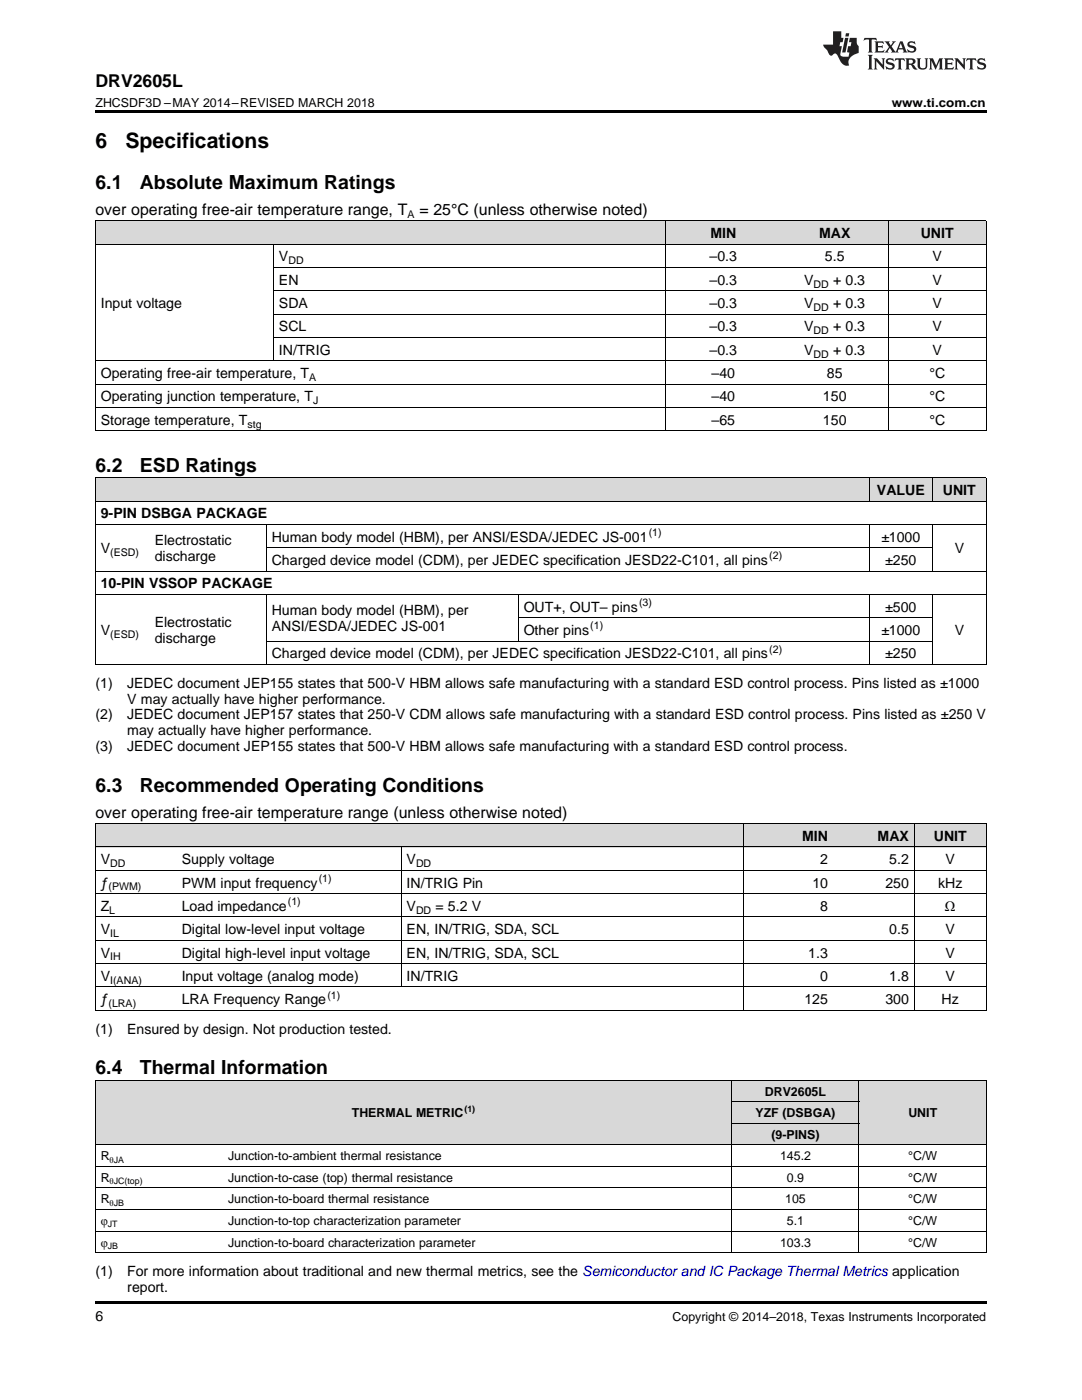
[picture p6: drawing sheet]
<svg xmlns="http://www.w3.org/2000/svg" width="216mm" height="279mm" viewBox="0 0 216 279" stroke-linecap="round" stroke-linejoin="round" font-family="sans-serif">
<defs><g id="words">
<g font-size="4.2">
<text x="19" y="29.6">6</text>
<text x="25" y="29.6">Specifications</text>
</g>
<g font-size="3.9">
<text x="19" y="37.7">6.1</text>
<text x="27.9" y="37.7">Absolute Maximum Ratings</text>
<text x="19" y="94.1">6.2</text>
<text x="27.9" y="94.1">ESD Ratings</text>
<text x="19" y="158">6.3</text>
<text x="27.9" y="158">Recommended Operating Conditions</text>
<text x="19" y="214.3">6.4</text>
<text x="27.9" y="214.3">Thermal Information</text>
</g>
<text font-size="3.5" x="19" y="17.3">DRV2605L</text>
<g font-size="3.2">
<text x="19" y="42.9">over operating free-air temperature range, T</text>
<text x="83.7" y="42.9">= 25°C (unless otherwise noted)</text>
<text x="19" y="163.2">over operating free-air temperature range (unless otherwise noted)</text>
</g>
<g font-size="2.8">
<text x="141.8" y="47.5">MIN</text>
<text x="163.4" y="47.5">MAX</text>
<text x="183.7" y="47.5">UNIT</text>
<text x="55.7" y="52.2">V</text>
<text x="141.6" y="52.2">–0.3</text>
<text x="164.6" y="52.2">5.5</text>
<text x="186.1" y="52.2">V</text>
<text x="55.7" y="56.8">EN</text>
<text x="141.6" y="56.8">–0.3</text>
<text x="160.5" y="56.8">V</text>
<text x="166.2" y="56.8">+ 0.3</text>
<text x="186.1" y="56.8">V</text>
<text x="20.1" y="61.5">Input voltage</text>
<text x="55.7" y="61.5">SDA</text>
<text x="141.6" y="61.5">–0.3</text>
<text x="160.5" y="61.5">V</text>
<text x="166.2" y="61.5">+ 0.3</text>
<text x="186.1" y="61.5">V</text>
<text x="55.7" y="66.1">SCL</text>
<text x="55.7" y="70.8">IN/TRIG</text>
<text x="141.6" y="66.1">–0.3</text>
<text x="141.6" y="70.8">–0.3</text>
<text x="160.5" y="66.1">V</text>
<text x="160.5" y="70.8">V</text>
<text x="166.2" y="66.1">+ 0.3</text>
<text x="166.2" y="70.8">+ 0.3</text>
<text x="186.1" y="66.1">V</text>
<text x="186.1" y="70.8">V</text>
<text x="20.1" y="75.5">Operating free-air temperature, T</text>
<text x="142" y="75.5">–40</text>
<text x="165" y="75.5">85</text>
<text x="185.5" y="75.5">°C</text>
<text x="20.1" y="80.1">Operating junction temperature, T</text>
<text x="142" y="80.1">–40</text>
<text x="164.2" y="80.1">150</text>
<text x="185.5" y="80.1">°C</text>
<text x="20.1" y="84.8">Storage temperature, T</text>
<text x="142" y="84.8">–65</text>
<text x="164.2" y="84.8">150</text>
<text x="185.5" y="84.8">°C</text>
<text x="175" y="98.8">VALUE</text>
<text x="188.1" y="98.8">UNIT</text>
<text x="20.1" y="103.4">9-PIN DSBGA PACKAGE</text>
<text x="20.1" y="110.4">V</text>
<text x="30.9" y="108.8">Electrostatic</text>
<text x="30.9" y="112">discharge</text>
<text x="54.2" y="108.1">Human body model (HBM), per ANSI/ESDA/JEDEC JS-001</text>
<text x="54.2" y="112.7">Charged device model (CDM), per JEDEC specification JESD22-C101, all pins</text>
<text x="175.9" y="108.1">±1000</text>
<text x="176.6" y="112.7">±250</text>
<text x="190.5" y="110.4">V</text>
<text x="20.1" y="117.4">10-PIN VSSOP PACKAGE</text>
<text x="30.9" y="125.1">Electrostatic</text>
<text x="54.2" y="122.8">Human body model (HBM), per</text>
<text x="54.2" y="126">ANSI/ESDA/JEDEC JS-001</text>
<text x="104.5" y="122.1">OUT+, OUT– pins</text>
<text x="176.6" y="122.1">±500</text>
<text x="20.1" y="126.7">V</text>
<text x="30.9" y="128.3">discharge</text>
<text x="54.2" y="131.4">Charged device model (CDM), per JEDEC specification JESD22-C101, all pins</text>
<text x="104.5" y="126.7">Other pins</text>
<text x="175.9" y="126.7">±1000</text>
<text x="176.6" y="131.4">±250</text>
<text x="190.5" y="126.7">V</text>
<text x="19" y="137.2">(1)</text>
<text x="25.4" y="137.2">JEDEC document JEP155 states that 500-V HBM allows safe manufacturing with a standard ESD control process. Pins listed as ±1000</text>
<text x="19" y="143.6">(2)</text>
<text x="25.4" y="143.6">JEDEC document JEP157 states that 250-V CDM allows safe manufacturing with a standard ESD control process. Pins listed as ±250 V</text>
<text x="25.4" y="140.4">V may actually have higher performance.</text>
<text x="19" y="149.9">(3)</text>
<text x="25.4" y="149.9">JEDEC document JEP155 states that 500-V HBM allows safe manufacturing with a standard ESD control process.</text>
<text x="25.4" y="146.8">may actually have higher performance.</text>
<text x="160.1" y="167.8">MIN</text>
<text x="175.1" y="167.8">MAX</text>
<text x="186.3" y="167.8">UNIT</text>
<text x="20.1" y="172.5">V</text>
<text x="36.3" y="172.5">Supply voltage</text>
<text x="81.1" y="172.5">V</text>
<text x="163.7" y="172.5">2</text>
<text x="177.4" y="172.5">5.2</text>
<text x="188.7" y="172.5">V</text>
<text x="20.1" y="177.1">ƒ</text>
<text x="36.3" y="177.1">PWM input frequency</text>
<text x="81.1" y="177.1">IN/TRIG Pin</text>
<text x="162.1" y="177.1">10</text>
<text x="176.7" y="177.1">250</text>
<text x="187.2" y="177.1">kHz</text>
<text x="20.1" y="181.8">Z</text>
<text x="36.3" y="181.8">Load impedance</text>
<text x="81.1" y="181.8">V</text>
<text x="86.9" y="181.8">= 5.2 V</text>
<text x="163.7" y="181.8">8</text>
<text x="188.6" y="181.8">Ω</text>
<text x="20.1" y="186.4">V</text>
<text x="20.1" y="191.1">V</text>
<text x="36.3" y="186.4">Digital low-level input voltage</text>
<text x="36.3" y="191.1">Digital high-level input voltage</text>
<text x="81.1" y="186.4">EN, IN/TRIG, SDA, SCL</text>
<text x="81.1" y="191.1">EN, IN/TRIG, SDA, SCL</text>
<text x="161.3" y="191.1">1.3</text>
<text x="177.4" y="186.4">0.5</text>
<text x="188.7" y="186.4">V</text>
<text x="188.7" y="191.1">V</text>
<text x="20.1" y="195.8">V</text>
<text x="36.3" y="195.8">Input voltage (analog mode)</text>
<text x="81.1" y="195.8">IN/TRIG</text>
<text x="163.7" y="195.8">0</text>
<text x="177.4" y="195.8">1.8</text>
<text x="188.7" y="195.8">V</text>
<text x="20.1" y="200.4">ƒ</text>
<text x="36.3" y="200.4">LRA Frequency Range</text>
<text x="160.5" y="200.4">125</text>
<text x="176.7" y="200.4">300</text>
<text x="187.9" y="200.4">Hz</text>
<text x="19" y="206.3">(1)</text>
<text x="25.4" y="206.3">Ensured by design. Not production tested.</text>
<text x="19" y="254.6">(1)</text>
<text x="25.4" y="254.6">For more information about traditional and new thermal metrics, see the Semiconductor and IC Package Thermal Metrics application</text>
<text x="25.4" y="257.8">report.</text>
<text x="19" y="263.6">6</text>
</g>
<g font-size="2.5">
<text x="19" y="21.4">ZHCSDF3D –MAY 2014–REVISED MARCH 2018</text>
<text x="177.9" y="21.4">www.ti.com.cn</text>
<text x="152.6" y="218.7">DRV2605L</text>
<text x="70.2" y="223">THERMAL METRIC</text>
<text x="150.7" y="223">YZF (DSBGA)</text>
<text x="153.9" y="227.3">(9-PINS)</text>
<text x="181.3" y="223">UNIT</text>
<text x="20.1" y="231.6">R</text>
<text x="45.5" y="231.6">Junction-to-ambient thermal resistance</text>
<text x="155.6" y="231.6">145.2</text>
<text x="181.2" y="231.6">°C/W</text>
<text x="20.1" y="235.9">R</text>
<text x="45.5" y="235.9">Junction-to-case (top) thermal resistance</text>
<text x="157" y="235.9">0.9</text>
<text x="181.2" y="235.9">°C/W</text>
<text x="20.1" y="240.2">R</text>
<text x="20.1" y="244.5">φ</text>
<text x="45.5" y="240.2">Junction-to-board thermal resistance</text>
<text x="45.5" y="244.5">Junction-to-top characterization parameter</text>
<text x="156.7" y="240.2">105</text>
<text x="157" y="244.5">5.1</text>
<text x="181.2" y="240.2">°C/W</text>
<text x="181.2" y="244.5">°C/W</text>
<text x="20.1" y="248.8">φ</text>
<text x="45.5" y="248.8">Junction-to-board characterization parameter</text>
<text x="155.6" y="248.8">103.3</text>
<text x="181.2" y="248.8">°C/W</text>
<text x="134.2" y="263.6">Copyright © 2014–2018, Texas Instruments Incorporated</text>
</g>
<g font-size="2.1">
<text x="81.3" y="43.5">A</text>
<text x="57.5" y="52.7">DD</text>
<text x="162.3" y="57.4">DD</text>
<text x="162.3" y="62.1">DD</text>
<text x="162.3" y="66.7">DD</text>
<text x="162.3" y="71.4">DD</text>
<text x="61.7" y="76">A</text>
<text x="62.5" y="80.7">J</text>
<text x="49.4" y="85.3">stg</text>
<text x="129.5" y="107">(1)</text>
<text x="22" y="111">(ESD)</text>
<text x="153.5" y="111.6">(2)</text>
<text x="117.8" y="125.6">(1)</text>
<text x="127.5" y="120.9">(3)</text>
<text x="22" y="127.3">(ESD)</text>
<text x="153.5" y="130.2">(2)</text>
<text x="22" y="173">DD</text>
<text x="83" y="173">DD</text>
<text x="21.7" y="177.7">(PWM)</text>
<text x="63.6" y="176">(1)</text>
<text x="21.8" y="182.4">L</text>
<text x="57.4" y="180.7">(1)</text>
<text x="83" y="182.4">DD</text>
<text x="22" y="187">IL</text>
<text x="22" y="191.7">IH</text>
<text x="22" y="196.3">I(ANA)</text>
<text x="21.7" y="201">(LRA)</text>
<text x="65.3" y="199.3">(1)</text>
</g>
<g font-size="1.8">
<text x="92.7" y="222">(1)</text>
<text x="21.9" y="232.1">θJA</text>
<text x="21.9" y="236.4">θJC(top)</text>
<text x="21.5" y="245">JT</text>
<text x="21.9" y="240.7">θJB</text>
<text x="21.5" y="249.3">JB</text>
</g>
</g></defs>
<g fill="#d8d8d8">
<path d="M19 215.6h25.4v12.9h-25.4z"/>
<path d="M44.4 215.6h25.4v12.9h-25.4z"/>
<path d="M69.8 215.6h25.4v12.9h-25.4z"/>
<path d="M95.2 215.6h25.4v12.9h-25.4z"/>
<path d="M120.6 215.6h25.4v12.9h-25.4z"/>
<path d="M171.4 215.6h25.4v12.9h-25.4z"/>
<path d="M146 224.2h25.4v4.3h-25.4z"/>
<path d="M146 219.9h25.4v4.3h-25.4z"/>
<path d="M146 215.6h25.4v4.3h-25.4z"/>
<path d="M19 164.4h16.2v4.7h-16.2z"/>
<path d="M35.2 164.4h44.9v4.7h-44.9z"/>
<path d="M80.1 164.4h68.2v4.7h-68.2z"/>
<path d="M148.3 164.4h18v4.7h-18z"/>
<path d="M166.3 164.4h16.2v4.7h-16.2z"/>
<path d="M182.5 164.4h14.3v4.7h-14.3z"/>
<path d="M19 95.4h10.8v4.6h-10.8z"/>
<path d="M29.8 95.4h23.4v4.6h-23.4z"/>
<path d="M53.2 95.4h50.2v4.6h-50.2z"/>
<path d="M103.4 95.4h32.4v4.6h-32.4z"/>
<path d="M135.8 95.4h37.7v4.6h-37.7z"/>
<path d="M173.5 95.4h12.6v4.6h-12.6z"/>
<path d="M186.1 95.4h10.7v4.6h-10.7z"/>
<path d="M19 44.1h35.6v4.7h-35.6z"/>
<path d="M54.6 44.1h78.2v4.7h-78.2z"/>
<path d="M132.8 44.1h23.1v4.7h-23.1z"/>
<path d="M155.9 44.1h21.4v4.7h-21.4z"/>
<path d="M177.3 44.1h19.5v4.7h-19.5z"/>
</g>
<g fill="#000">
<path d="M19 22h177.8v.5h-177.8zM19 132.6h.2zM53.1 132.6h.1zM103.3 132.6h.1zM135.7 132.6h.1zM173.4 132.6h.1zM185.9 132.6h.2zM196.7 132.6h.1zM19 201.6l.2 .1zM80 201.6l.1 .1zM148.2 201.6l.1 .1zM182.4 201.6l.1 .1z"/>
<path d="M196.7 201.6l.1 .1zM19 250h.2zM69.7 250h.1zM95.1 250h.1zM120.5 250h.1zM145.9 250h.1zM171.3 250h.1zM196.7 250h.1zM19 259.7h177.8v.5h-177.8z"/>
</g>
<g fill="none" stroke="#000" stroke-width=".2">
<path d="M19 48.7h177.8M19 44.1h177.8M19.1 44.1v41.9M54.6 48.8v23.3M54.6 58h142.2M54.6 53.4h142.2M132.8 44.1v41.9M177.2 44.1v41.9M196.8 44.1v41.9M19 76.7h177.8M19 72h177.8M54.6 67.4h142.2"/>
<path d="M54.6 62.7h142.2M19 100h177.8M19 95.3h177.8M19 86h177.8M19 81.3h177.8M19.1 95.4v37.2M173.4 95.4v4.6M186 95.4v4.6M196.8 95.4v37.2M19 118.6h177.8M19 114h177.8M19 104.7h177.8"/>
<path d="M53.1 104.7v9.3M53.1 118.6v14M53.2 109.3h132.9M103.4 118.6v9.4M173.4 104.7v9.3M173.4 118.6v14M186 104.7v9.3M186 118.6v14M19 132.6h177.8M53.2 127.9h132.9M103.4 123.3h82.7M19 178.3h177.8"/>
<path d="M19 173.7h177.8M19 169h177.8M19 164.4h177.8M19.1 164.4v37.3M80 169.1v27.9M148.3 164.4v37.3M182.4 164.4v37.3M196.8 164.4v37.3M19 197h177.8M19 192.3h177.8M19 187.7h177.8M19 183h177.8"/>
<path d="M19 215.6h177.8M19 201.6h177.8M19.1 215.6v34.4M146 215.6v34.4M146 219.9h25.4M171.4 215.6v34.4M196.8 215.6v34.4M19 237.1h177.8M19 232.8h177.8M19 228.5h177.8M146 224.2h25.4M19 250h177.8"/>
<path d="M19 245.7h177.8M19 241.4h177.8"/>
</g>
<g fill="#231f20">
<path d="M172.5 7.6l-.1 .5 .4-.2h.6v.1v2.1l-.2 .4h.9l-.2-.4v-2.1l.1-.1h.5l.5 .2-.2-.5zM174.5 8.3l.2 .3v1.5l-.2 .4h1.8l.2-.6a1.04 1.04 0 0 1-1.3 .2v-.7h.6l.3 .2v-.6l-.3 .2h-.6v-.6l.8-.1 .4 .3-.2-.5zM176.5 8.3l.9 1.1-.9 1.1h.8l-.2-.2 .4-.7 .5 .7-.2 .2h1.5l-.2-.2 .2-.4h.9l.1 .4-.2 .2h1l-.3-.3-.7-1.9h-.5l-.9 2-.8-1 .9-1h-.8l.1 .3-.4 .5-.3-.6 .1-.2zM179.7 8.6l.4 1h-.7zM181.3 8.4a.63 .63 0 0 0-.2 .7 .63 .63 0 0 0 .6 .4l.6 .2 .1 .2a.75 .75 0 0 1-.7 .4 .75 .75 0 0 1-.6-.5l.1 .7 .1-.1a1.11 1.11 0 0 0 1.5-.6 1.13 1.13 0 0 0-1.2-.8l-.1-.4a1.04 1.04 0 0 1 1.2 .2l-.2-.5-.2 .1-.4-.2zM173.2 10.9l.2 .4v2.2l-.2 .4h1l-.3-.4v-2.2l.3-.4zM174.3 11.6l.3 .4v1.5l-.3 .4h.8l-.2-.4v-1.3l1.5 1.7v-1.9l.2-.4h-.7l.2 .4v.9l-1.1-1.3zM177 11.8a.62 .62 0 0 0-.2 .7 .62 .62 0 0 0 .6 .4l.6 .1 .1 .3a.76 .76 0 0 1-.7 .3 .76 .76 0 0 1-.7-.4l.2 .7 .1-.1a1.11 1.11 0 0 0 1.5-.6 1.13 1.13 0 0 0-1.2-.8l-.1-.4a1.04 1.04 0 0 1 1.2 .2l-.2-.6-.2 .1-.5-.1zM178.7 11.6l-.2 .6a.61 .61 0 0 1 .8-.3v1.6l-.2 .4h.9l-.2-.4v-1.6a.63 .63 0 0 1 .7 .3l-.1-.6zM180.6 11.6l.3 .4v1.5l-.3 .4h1l-.2-.2-.1-.8 .6 .2a.76 .76 0 0 0 1.2 .7l-1-1a.58 .58 0 0 0 .6-.5 .58 .58 0 0 0-.5-.6zM181.4 11.9h.1a.45 .45 0 0 1 .5 .1 .45 .45 0 0 1 .1 .5l-.8 .2zM182.9 11.6l.2 .2a2.17 2.17 0 0 0 .3 1.9 .99 .99 0 0 0 1.6-.6v-1.1l.2-.4h-.7l.2 .2a1.92 1.92 0 0 1-.2 1.8 .6 .6 0 0 1-.9-.5v-1.1l.2-.4zM185.4 11.6l.2 .4v1.5l-.2 .4h.7l-.2-.4v-1.4l.8 1.8 .8-1.8v1.4l-.2 .4h.9l-.2-.4v-1.5l.2-.4h-.8l-.6 1.5-.6-1.5zM188.4 11.6l.2 .4v1.5l-.2 .4h1.8l.1-.6a1.04 1.04 0 0 1-1.2 .1v-.6h.5l.4 .2v-.6l-.4 .2h-.5v-.7h.8l.3 .3-.1-.6zM190.5 11.6l.2 .4v1.5l-.2 .4h.7l-.2-.4v-1.3l1.5 1.7v-1.9l.2-.4h-.7l.2 .4v.9l-1.1-1.3zM192.9 11.6l-.1 .6a.61 .61 0 0 1 .7-.3l.1 1.6-.3 .4h1l-.3-.4 .1-1.6a.63 .63 0 0 1 .7 .3l-.1-.6zM195.2 11.8a.62 .62 0 0 0-.2 .7 .62 .62 0 0 0 .6 .4l.6 .1 .1 .3a.76 .76 0 0 1-.7 .3 .76 .76 0 0 1-.6-.4l.1 .7 .1-.1a1.11 1.11 0 0 0 1.6-.6 1.13 1.13 0 0 0-1.3-.8l-.1-.4a1.04 1.04 0 0 1 1.2 .2l-.1-.6-.2 .1-.5-.1z"/>
<path d="M166.2 6.3v2.6h-1.9v.4l.8 .9a.91 .91 0 0 0 1 .8 .56 .56 0 0 1 .5-.3 .56 .56 0 0 1 .5 .3l.4 .8a1.53 1.53 0 0 0 1.9 1.2 1.54 1.54 0 0 1 1-2.1l.9-.3v-1.4a1.52 1.52 0 0 1-.4-1.6h-1.3l-.2 .8h.5l-.2 .8h-.5l-.1 1v.2l.4 .1-.2 .8a1.93 1.93 0 0 1-1.6-.3l.3-1.8h-.5l.2-.8h.4l.2-.8h-.4v-1.3zM168.6 7.6l-.6 2.9h.7l.6-2.9zM168.8 6.6l-.1 .7h.6l.2-.7z"/>
</g>
<use href="#words"/>
</svg>
